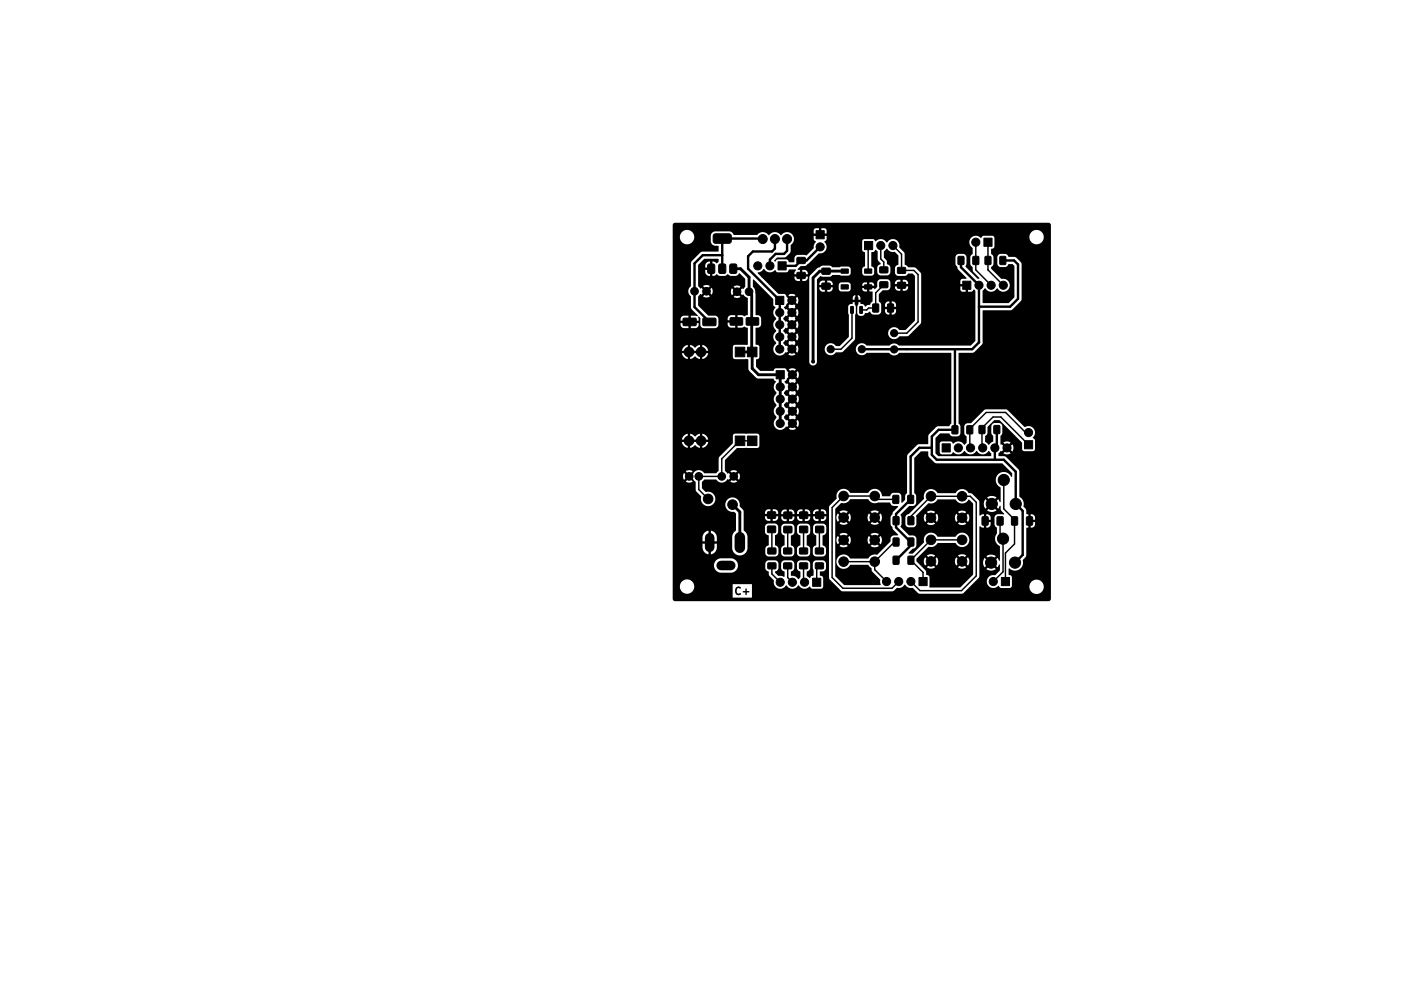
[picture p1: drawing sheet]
<svg xmlns="http://www.w3.org/2000/svg" width="297mm" height="210mm" viewBox="0 0 297 210" stroke-linecap="round" stroke-linejoin="round" font-family="sans-serif">
<defs><g id="words">
<text font-size="2.1" x="153.2" y="124.3">C+</text>
</g></defs>
<g fill="#000" stroke="#000" stroke-width=".21">
<path d="M148 55.2l.9-.1 .3 .2 .1 1.4-.2 .3-.9 .1-.3-.2-.1-1.4zM149.1 48.9l.3-.1 3.1 .1 .2 .3v1.3l-.5 .3-3-.1-.3-.4 .1-1.1zM150.3 55.2l.9-.1 .3 .2 .1 1.4-.2 .3-.9 .1-.3-.2-.1-1.4zM152.6 55.2l.9-.1 .3 .2 .1 1.4-.2 .3-.9 .1-.3-.2-.1-1.4zM162.5 54.7h1.7v1.7h-1.7zM166.5 53.8h1.7v1.2h-1.7zM166.5 56.9h1.7v1.2h-1.7zM170.4 48.2h1.8v1.7h-1.8zM171.7 56h1.7v1.2h-1.7zM171.7 59.1h1.7v1.2h-1.7zM175.7 56.2h1.4l.1 .8h-1.5zM175.7 59.5h1.4l.1 .8h-1.5z"/>
<path d="M180.6 59.5h1.4l.1 .8h-1.5zM180.6 56.2h1.4l.1 .8h-1.5zM180.6 50.4h1.7v1.7h-1.7zM183.8 55.8h1.6v1.1h-1.6zM183.8 58.9h1.6v1.1h-1.6zM187.5 55.9h1.6v1.1h-1.6zM187.5 59h1.6v1.1h-1.6zM200.1 53.6h1.2v1.6h-1.2zM203.2 53.6h1.2v1.6h-1.2zM205.5 49.7h1.7v1.7h-1.7zM205.8 53.6h1.1v1.6h-1.1zM208.9 53.6h1.1v1.6h-1.1z"/>
<path d="M142.7 66.5l2.6-.1 .1 .3v1.1l-.2 .2h-2.4l-.2-.2zM146.8 66.5l2.6-.1 .1 .3v1.1l-.2 .2h-2.4l-.1-.2zM153.6 72.5h2v2h-2zM152.5 66.4l2.5-.1 .1 .3v1.1l-.2 .2h-2.3l-.1-.2zM156.1 72.5h2v2h-2zM155.9 66.4l2.4-.1 .2 .3v1.1l-.3 .2h-2.2l-.2-.2zM162 61.9h1.7v1.7h-1.7zM162.1 77.4h1.7v1.7h-1.7zM177.7 64l.5 .1v1.3l-.5-.1zM178.6 62.1l.6 .1-.1 1.4-.5-.1zM179.6 64l.5 .1v1.3l-.5-.1zM182.3 63.5h1.2v1.6h-1.2z"/>
<path d="M185.4 63.5h1.2v1.6h-1.2zM201.1 58.7h1.7v1.7h-1.7zM153.6 91h2v2h-2zM156.1 91h2v2h-2zM196.8 92.7h1.7v1.7h-1.7zM198.9 88.9h1.1v1.6h-1.1zM202 88.9h1.1v1.6h-1.1zM204.5 88.9h1.2v1.6h-1.2zM207.6 88.9h1.2v1.6h-1.2zM214 92h1.7v1.7h-1.7zM160.4 117.5h1.6v1.2h-1.6zM160.4 114.4h1.6v1.2h-1.6z"/>
<path d="M160.3 106.9h1.7v1.3h-1.7zM160.3 109.9h1.7v1.2h-1.7zM163.7 117.5h1.6v1.2h-1.6zM163.7 114.4h1.6v1.2h-1.6zM163.7 106.9h1.7v1.3h-1.7zM163.7 109.9h1.7v1.3h-1.7zM167 117.5h1.6v1.2h-1.6zM167 114.4h1.6v1.2h-1.6zM167 106.9h1.7v1.3h-1.7zM167 109.9h1.7v1.3h-1.7zM170.3 117.5h1.6v1.2h-1.6zM170.3 114.4h1.6v1.2h-1.6z"/>
<path d="M170.4 106.9h1.6v1.3h-1.6zM170.4 109.9h1.6v1.3h-1.6zM186.6 107.9h1.1v1.6h-1.1zM186.6 116.1h1.1v1.7h-1.1zM186.5 103.4h1.2v1.7h-1.2zM186.6 112.3h1.1v1.7h-1.1zM189.7 107.9h1.1v1.6h-1.1zM189.7 116.1h1.1v1.7h-1.1zM189.6 103.4h1.2v1.7h-1.2zM189.7 112.3h1.1v1.7h-1.1zM205.2 107.9h1.1v1.7h-1.1zM208.3 107.9h1.2v1.7h-1.2z"/>
<path d="M211.3 107.9h1.2v1.7h-1.2zM214.4 107.9h1.2v1.7h-1.2zM169.7 120.7h1.7v1.7h-1.7zM191.9 120.6h1.7v1.7h-1.7zM209.2 120.6h1.7v1.7h-1.7z"/>
<circle cx="158.3" cy="55.5" r=".85"/>
<circle cx="159.3" cy="49.9" r=".94"/>
<circle cx="160.8" cy="55.5" r=".85"/>
<circle cx="161.8" cy="49.9" r=".94"/>
<circle cx="164.4" cy="49.9" r=".94"/>
<circle cx="171.3" cy="51.5" r=".85"/>
<circle cx="184" cy="51.3" r=".85"/>
<circle cx="186.5" cy="51.3" r=".85"/>
<circle cx="203.8" cy="50.6" r=".85"/>
<circle cx="204.5" cy="59.5" r=".85"/>
<circle cx="207" cy="59.5" r=".85"/>
<circle cx="209.6" cy="59.5" r=".85"/>
<circle cx="143.9" cy="73.5" r="1"/>
<circle cx="145.1" cy="60.8" r=".8"/>
<circle cx="146.4" cy="73.5" r="1"/>
<circle cx="147.6" cy="60.8" r=".8"/>
<circle cx="153.9" cy="60.9" r=".8"/>
<circle cx="156.4" cy="60.9" r=".8"/>
<circle cx="162.9" cy="67.8" r=".85"/>
<circle cx="162.9" cy="70.3" r=".85"/>
<circle cx="162.9" cy="65.2" r=".85"/>
<circle cx="162.9" cy="72.9" r=".85"/>
<circle cx="165.4" cy="62.7" r=".85"/>
<circle cx="165.4" cy="70.3" r=".85"/>
<circle cx="165.4" cy="65.2" r=".85"/>
<circle cx="165.4" cy="67.8" r=".85"/>
<circle cx="165.4" cy="72.9" r=".85"/>
<circle cx="165.5" cy="78.2" r=".85"/>
<circle cx="169.8" cy="75.5" r=".3"/>
<circle cx="173.5" cy="72.9" r=".75"/>
<circle cx="180" cy="72.9" r=".75"/>
<circle cx="186.7" cy="72.9" r=".75"/>
<circle cx="186.7" cy="69.5" r=".75"/>
<circle cx="143.9" cy="92" r="1"/>
<circle cx="143.9" cy="99.4" r=".8"/>
<circle cx="145.9" cy="99.4" r=".8"/>
<circle cx="146.4" cy="92" r="1"/>
<circle cx="150.7" cy="99.4" r=".8"/>
<circle cx="153.2" cy="99.4" r=".8"/>
<circle cx="163" cy="80.8" r=".85"/>
<circle cx="163" cy="83.3" r=".85"/>
<circle cx="163" cy="85.8" r=".85"/>
<circle cx="163" cy="88.4" r=".85"/>
<circle cx="165.5" cy="83.3" r=".85"/>
<circle cx="165.5" cy="88.4" r=".85"/>
<circle cx="165.5" cy="85.8" r=".85"/>
<circle cx="165.5" cy="80.8" r=".85"/>
<circle cx="200.2" cy="93.5" r=".85"/>
<circle cx="202.7" cy="93.5" r=".85"/>
<circle cx="205.2" cy="93.5" r=".85"/>
<circle cx="207.8" cy="93.5" r=".85"/>
<circle cx="210.3" cy="93.5" r=".85"/>
<circle cx="214.8" cy="90.3" r=".85"/>
<circle cx="147.9" cy="104.1" r="1"/>
<circle cx="153" cy="105.3" r="1"/>
<circle cx="176.2" cy="112.7" r="1"/>
<circle cx="176.2" cy="108" r="1"/>
<circle cx="176.2" cy="103.5" r="1"/>
<circle cx="176.2" cy="117.2" r="1"/>
<circle cx="182.7" cy="112.7" r="1"/>
<circle cx="182.7" cy="108" r="1"/>
<circle cx="182.7" cy="103.5" r="1"/>
<circle cx="182.7" cy="117.2" r="1"/>
<circle cx="194.4" cy="103.6" r="1"/>
<circle cx="194.4" cy="112.7" r="1"/>
<circle cx="194.4" cy="108.1" r="1"/>
<circle cx="194.4" cy="117.2" r="1"/>
<circle cx="200.9" cy="103.6" r="1"/>
<circle cx="200.9" cy="112.7" r="1"/>
<circle cx="200.9" cy="108.1" r="1"/>
<circle cx="200.9" cy="117.2" r="1"/>
<circle cx="207" cy="117.4" r="1.17"/>
<circle cx="207.2" cy="105.2" r="1.17"/>
<circle cx="209.5" cy="112.4" r="1.17"/>
<circle cx="209.6" cy="100.2" r="1.17"/>
<circle cx="212" cy="117.4" r="1.17"/>
<circle cx="212.2" cy="105.2" r="1.17"/>
<circle cx="163" cy="121.5" r=".85"/>
<circle cx="165.5" cy="121.5" r=".85"/>
<circle cx="168" cy="121.5" r=".85"/>
<circle cx="185.2" cy="121.4" r=".85"/>
<circle cx="187.7" cy="121.4" r=".85"/>
<circle cx="190.2" cy="121.4" r=".85"/>
<circle cx="207.5" cy="121.4" r=".85"/>
</g>
<path d="M154.5 112.2v2.2" fill="none" stroke="#000" stroke-width="2.2"/>
<path d="M148.2 112.3v2M150.6 118.1h2" fill="none" stroke="#000" stroke-width="2"/>
<g fill="none" stroke="#000" stroke-width=".3">
<path d="M181.3 51.4v5.2M184 51.3v2.8l.6 .6v1.6M184.6 59.4l-1.7 1.7v3.2h-1.5l-.4 .4h-1.2M186.5 51.3l1.8 1.8v3.4h2.6l.8 .8v9.9l-2.3 2.4h-2.6M203.8 50.6v5.8l3.2 3.2M206.3 50.6v5.7l3.2 3.3M177.9 64.7v5.9l-2.2 2.3h-2.2M157.1 92h-2.6l-3.8 3.8v3.7h-4.8v2.7l2 2M214.8 90.3h-.6l-4.2-4.2h-4l-3.5 3.4v3.8M214.8 92.8l-5.8-5.7h-1.6l-2.3 2.3v4M161.2 110.6v4.4M161.2 118.1v1.7l1.8 1.8"/>
<path d="M164.5 110.6v4.4M164.5 118.1v2.5l1 1M167.8 110.5v4.5M167.8 118.1v3.2l.2 .3M171.1 110.6v4.4M171.1 118.1l-.5 .6v2.9M176.2 117.3h6.5M182.7 117.3v1.6l2.5 2.5M187.1 104.3h-3.7l-.7-.7h-6.5l-2.4 2.4v14.6l2.2 2.2h10.3l1.4-1.4M187.1 113.2h-.3l-4.1 4.1M190.3 108.7v-.9l4.1-4.2h8.2l1.3 1.3v15.3l-3.1 3.1h-8.6l-1.9-1.9M200.9 112.7h-6.5l-4.1 4.2 2.5 2.6v1.9"/>
<path d="M208.9 108.8v3l.6 .7v6.9l-2 2M209.6 100.2v6l2.3 2.3v5.1l-1.9 1.9v5.9"/>
</g>
<path d="M153.2 56.1h1.5l1.7 1.8v3l.6 .6v12.1M172.5 56.6h.1M176.4 56.6h-5.2l-1.4 1.4v17.5M154.6 73.5h2.5v3.4l1.3 1.3h4.6v10.2M153 105.4l1.5 1.5v6.4" fill="none" stroke="#000" stroke-width=".6"/>
<path d="M150.9 53.3h-4.1l-1.7 1.7v9.1l3.1 3.1M159.3 49.9l-8.4-.1v6.3M161.8 49.9v2l-.5 .6h-4.1l-1 1v2.6l6.7 6.6v10.2M164.4 49.9v2.5l-.7 .6h-1.7l-1.2 1.2v1.3M171.3 51.5l-2.8 2.9h-1.2l-1.1 1.1h-2.9M200.7 54.4v1.4l3.8 3.8v11.8M209.5 54.4h2.3l.8 .8v7.2l-1.6 1.6h-6.5M199.4 72.9l.1 16.8h-3.5l-1.4 1.4v3.9l1.1 1h13.9l2.6 2.5v6.7l1.4 1.5v9.2l-1.6 1.6M204.5 71.4v.1M204.5 71.5l-1.5 1.4h-23M194.6 93.5h-2.6l-1.8 1.8v9l-3.1 3v2.8l3.2 3.1v.7l-3.2 3.1M208.2 89.7v3.4l-.4 .4v2.5" fill="none" stroke="#000" stroke-width=".5"/>
<path d="M140.6 46.7l.4-.2h78l.4 .2 .1 .3v78l-.2 .4-.3 .1h-78.2l-.3-.3v-.4h16.6v-2.9h-4.1v2.9h-12.5v-2.5h1.5a1.51 1.51 0 0 0 2.1 1.5 1.51 1.51 0 0 0 .4-2.5 1.51 1.51 0 0 0-2.5 .8v.2h-1.5v-4.4h8.6a1.51 1.51 0 0 0 1.4 1.7l2.5-.1a1.5 1.5 0 0 0 1.1-1.8h5.7v.9a.93 .93 0 0 0 .8 .7v.8l1 1a1.46 1.46 0 0 0 1.5 1.8l.6-.2 .5-.5a1.48 1.48 0 0 0 2.6 0 1.52 1.52 0 0 0 2.4 .2l.4 .5 2.1-.1 .2-.3v-1.8a.67 .67 0 0 0-.7-.6l.1-.8 .8-.1 .4-.5v-1.3l-.6-.4h-1.5l-.5 .3-.1 .4v1l.1 .3v1.2a.59 .59 0 0 0-.7 .4l-.7-.3 .1-1a.74 .74 0 0 0 .6-.7v-1l-.4-.6h-1.6l-.5 .1-.2 .5v1.1l.2 .4 .5 .2v1.1l-.4 .5-.3-.2a1.49 1.49 0 0 0-1.3-.5v-.9l.4-.2 .3-.4v-1.1l-.3-.5-.4-.1h-1.6l-.4 .6-.1 1a.93 .93 0 0 0 .8 .7v1l-.2 .1-.4-.2h-.7l-.7-.6v-.3l.5-.3 .2-.4-.1-1.2-.5-.4h-1.6l-.4 .3-.2 .4h-5.7a1.5 1.5 0 0 0-1.4-1.2l-2.4 .1a1.51 1.51 0 0 0-1.2 1.3h-8.6v-5.8h6.2v.9h1v.5h-1v.9a1.49 1.49 0 0 0 1.3 1.3v-.9h.5l.1 .9a1.5 1.5 0 0 0 1.1-1.3v-.9h-1v-.5h1v-1.1a1.49 1.49 0 0 0-1.2-1.1v.9h-.5l-.1-.9a1.5 1.5 0 0 0-1.2 1.3h-6.2v-12.8h2.1l.3 .9 .6-.7 .4 .4-.6 .7a1.29 1.29 0 0 0 1.4-.1l-.7-.6 .3-.4 1 1.1 .1 1.9 1 1.1a1.55 1.55 0 0 0 .7 1.8 1.55 1.55 0 0 0 1.8-.2h2.6v.3a1.59 1.59 0 0 0 1.9 1.4l.3 .4v3.4l-.5 .6-.2 .5v2.9a1.61 1.61 0 0 0 1.7 1.3 1.61 1.61 0 0 0 1.4-1.5v-2.7l-.2-.5-.6-.6v-.7h4.5v1a1.02 1.02 0 0 0 .8 .8v2l-.1 .1a.74 .74 0 0 0-.7 .7l.1 1.1 .5 .5h1.5l.4-.2 .3-.4v-1h.5v.9a.74 .74 0 0 0 .7 .7h1.4l.4-.2 .3-.4v-1h.6v1.1l.6 .5h1.4l.4-.2 .3-.4v-1h.6v.9a.74 .74 0 0 0 .7 .7h1.4l.5-.3 .1-.3v-1.3l-.7-.5v-1.9l.7-.6v-1.6l-.2-.2-.4-.2h-1.5l-.5 .4-.1 1.4 .2 .4 .5 .3v2l-.6 .4-.1 .4h-.6l-.1-.4-.6-.4 .1-2.1a.76 .76 0 0 0 .6-.7v-1.1l-.4-.5-1.6-.1-.6 .3-.1 .4v1.1l.1 .4 .6 .4v1.9l-.1 .1a.74 .74 0 0 0-.6 .7h-.6l-.2-.4-.5-.4v-1.9l.4-.3 .3-.4v-1.2l-.1-.4-.6-.3-1.6 .1-.4 .5v1.2a.75 .75 0 0 0 .6 .7l.1 2-.1 .1a.74 .74 0 0 0-.7 .7h-.5l-.2-.4-.5-.4v-2l.5-.4 .1-.4v-1.1l-.4-.5-1.7-.1-.5 .3-.1 .4h-4.5v-2h4.5l.1 .5 .3 .2h1.2a.84 .84 0 0 0 1.1-.6h.7l.1 .4 .5 .3h1a.84 .84 0 0 0 1.1-.7h.6a.84 .84 0 0 0 1.1 .7h1l.5-.3 .1-.4h.6a.84 .84 0 0 0 1.1 .7h1a.78 .78 0 0 0 .7-1h-1.2v1h-.5v-1h-1.1v.3h-.6v-.3h-1.1v1h-.5v-1h-1.1v.3h-.6v-.3h-1.1v1h-.5v-1h-1.1v.3h-.7v-.3h-1.1v.9h-.5v-.9h-1.1v.2h-4.5v-1h4.5v.3h2.7v-.2h.7v.2h2.7v-.3h.6v.3h2.7v-.3h.6v.3h2.8a.85 .85 0 0 0-1.2-1v1h-.5v-1l-.8 .2-.3 .5h-.6a.84 .84 0 0 0-1.1-.7v1h-.5v-1l-.8 .2-.3 .5h-.6a.84 .84 0 0 0-1.1-.6v.9h-.5v-.9l-.8 .1-.3 .6h-.7a.82 .82 0 0 0-1.1-.8v1h-.5v-1l-.8 .2-.3 .5h-4.5l-.1-.5-.5-.6h18.4v14.7l.2 .4 2.3 2.3 .4 .2h10.4l.9-.7a1.68 1.68 0 0 0 1.7-.8l.1 .1a1.35 1.35 0 0 0 1.5 .6l1.1 1.1 .4 .2h8.8l.3-.2 3.3-3.4 .1-10.4 .1-.1 .3 .2 .5 .1a1.03 1.03 0 0 0 1.4-.6v-.6h-.9v1.2h-.5v-1.7h1.4a.85 .85 0 0 0-.9-1.1v1.1h-.5v-1.1l-.9 .2-.1-2.9-1.7-1.7a.78 .78 0 0 1-.9-.5 1.63 1.63 0 0 0-2.4 .4h-3.7a1.55 1.55 0 0 0-2-.7 1.55 1.55 0 0 0-.8 2l-3.2 3.1-.5 .3-.2 .4v1.4a.74 .74 0 0 0 .7 .7h1l.4-.3 .2-.4v-1.4h1.6l.2 1 .7-.7 .4 .3-.6 .8a1.49 1.49 0 0 0 1.6-.1l-.7-.7 .4-.3 .7 .7 .3-1h3.5l.2 1 .7-.7 .4 .3-.6 .8a1.49 1.49 0 0 0 1.6-.1l-.7-.7 .4-.3 .7 .6a1.49 1.49 0 0 0 0-1.7l-.7 .7-.4-.3 .6-.8a1.49 1.49 0 0 0-1.6 .1l.7 .7-.4 .3-.7-.7-.2 .8h-3.5l-.3-.8-.7 .7-.4-.3 .6-.8a1.49 1.49 0 0 0-1.6 .1l.7 .7-.4 .3-.7-.7-.2 .8h-1.6v-.4l2.5-2.5h.2a1.68 1.68 0 0 0 1.8-.8h3.7a1.57 1.57 0 0 0 2.8 0l.8 .9v14.8l-2.7 2.6h-6.4v-2.1a.67 .67 0 0 0-.6-.5l-.2-.9-1.9-2h1.6l.2 1 .7-.7 .4 .3-.7 .7a1.48 1.48 0 0 0 1.7 0l-.7-.7 .4-.3 .7 .7 .3-1h3.5l.2 1 .7-.7 .4 .3-.6 .8a1.49 1.49 0 0 0 1.6-.1l-.7-.7 .4-.3 .7 .6a1.49 1.49 0 0 0 0-1.7l-.7 .7-.4-.3 .6-.8a1.49 1.49 0 0 0-1.6 .1l.7 .7-.4 .3-.7-.7-.2 .8h-3.5l-.3-.8-.7 .7-.4-.3 .6-.8a1.49 1.49 0 0 0-1.6 .1l.7 .7-.4 .3-.7-.7-.2 .8h-1.6v-.5l2.5-2.4a1.8 1.8 0 0 0 2-.8h3.7a1.52 1.52 0 0 0 2.3 .4 1.52 1.52 0 0 0-.1-2.4 1.52 1.52 0 0 0-2.3 .6h-3.7a1.55 1.55 0 0 0-2-.7 1.55 1.55 0 0 0-.8 2l-2.3 2.2-.9 .1v-.2l.9-.9a.74 .74 0 0 0 .7-.7v-1.3l-.2-.4-.4-.3h-.9l-1.8-1.9 .2-.5v-1.5l-.2-.4 1.7-1.8 1.1-.1 .4-.6v-1.5l-.3-.6v-7.2l1.3-1.4 1.5-.1 .2 1.2 1.2 1.2 .4 .1h13.7l2.1 2-.1 .8a2.13 2.13 0 0 0-2-.9 1.73 1.73 0 0 0-1.3 1.5 1.73 1.73 0 0 0 1 1.7l-.1 3-.4-.6-.7 .8-.4-.4 .7-.7a1.66 1.66 0 0 0-1.9 0l.7 .7-.4 .4-.7-.7a1.66 1.66 0 0 0 0 1.9l.7-.8 .4 .4-.7 .8a1.66 1.66 0 0 0 1.9-.1l-.7-.7 .4-.4 .7 .8 .4-.6 .2 .9 .6 .8-.1 .1h-1.3l-.5 .4-.1 1.8 .5 .6v1.2a1.77 1.77 0 0 0 .6 2.7v3l-.5-.6-.7 .7-.4-.4 .8-.7a1.66 1.66 0 0 0-2 0l.8 .7-.4 .4-.8-.7a1.66 1.66 0 0 0 .1 1.9l.7-.7 .4 .4-.7 .7a1.66 1.66 0 0 0 1.9 0l-.8-.7 .4-.4 .7 .7 .3-.5h.2v1.2l-1 1a1.38 1.38 0 0 0-1.6 1.8 1.38 1.38 0 0 0 2.4 .4l.5 .5 1.9-.1 .3-.3h3.7v.2a1.51 1.51 0 0 0 2.3 1.2 1.51 1.51 0 0 0 0-2.6 1.51 1.51 0 0 0-2.3 1.2h-3.7l.1-1.9a.67 .67 0 0 0-.7-.5v-1.4a1.77 1.77 0 0 0 2.2 .3 1.77 1.77 0 0 0 .7-2l.6-.6 .2-.4v-5.6l.4-.1a1.03 1.03 0 0 0 1.4-.6v-.6h-.9v1.2h-.5v-1.7h1.4a.85 .85 0 0 0-.9-1.1v1.1h-.5v-1.1l-.4-.1-.1-.9-.5-.6a1.96 1.96 0 0 0-.9-2.2v-5.3l-2.8-2.9-.4-.2h-1.2l.1-.6 .4-.5 .2 .2 .6-.7 .4 .4-.6 .7a1.34 1.34 0 0 0 1.5-.1l-.6-.6 .3-.4 .7 .6a1.34 1.34 0 0 0-.1-1.5l-.6 .7-.3-.4 .5-.7a1.34 1.34 0 0 0-1.4 .1l.6 .6-.4 .4-.6-.7h-.2v-1.7l.4-.6-.1-1.7-.5-.4h-1.1a.74 .74 0 0 0-.7 .7l.1 1.5 .3 .5v1.1l-.9 .8-.7-.7v-1.1l.4-.6 .1-1.4 1.4-1.4h1.1l4.6 4.7 .1 1.4 .2 .3 2 .1 .4-.3 .1-2-.5-.4a1.47 1.47 0 0 0-.7-2.5l-1 .1-3.8-3.6h-4.4l-3 2.8-1 .1-.3 .4-.1 1.7 .5 .6v1.3l-.5 .5a1.52 1.52 0 0 0-2.4-.3l-.4-.4h-2.1l-.2 .3v1.9l.4 .4 1.8 .1 .6-.5a1.49 1.49 0 0 0 2.3-.3 1.48 1.48 0 0 0 2.6 0 1.48 1.48 0 0 0 2.5 0l.5 .5v.6h-11l-.6-.6v-3.1l1-1h1.8l.4 .4 .4 .2h1l.5-.4 .1-1.8-.4-.5v-14.6l.1-.1 3-.1 1.9-1.8v-7l6-.1 2.1-2.1 .1-7.5-.2-.4-1.2-1-1.3-.1-.5-.5-1.2-.1-.4 .2-.2 .2-.1 1.7a.74 .74 0 0 0 .7 .7l1.2-.1 .5-.6h.8l.4 .4v6.6l-1.3 1.2h-5.3l-.1-2.6 .5-.5a1.48 1.48 0 0 0 2.6 0 1.37 1.37 0 0 0 1.7 .7 1.37 1.37 0 0 0 .8-1.7 1.37 1.37 0 0 0-1.6-1l-2.2-2.1v-.4l.3-.2 .2-.4v-1.5l-.5-.6 .1-1.1a.54 .54 0 0 0 .6-.4v-1.8l-.1-.3h7.4v.2a1.51 1.51 0 0 0 2.3 1.2 1.51 1.51 0 0 0 0-2.6 1.51 1.51 0 0 0-2.3 1.2h-7.4l-.4-.2h-1.7l-.5 .5a1.48 1.48 0 0 0-2.5 .5v.3a1.36 1.36 0 0 0 .6 1.2l.1 1.3-.5 .6v1.6l.4 .5 .1 1 1.3 1.3v.2h-.3l-2.5-2.5 .2-.6v-1.4a.74 .74 0 0 0-.7-.7h-1l-.5 .3-.1 .4v1.5l.5 1.1 1.8 1.7-.1 .2h-.8l-.4 .3v.8h.9v.5h-.9v.8l.4 .3h.7v-.9h.5v.9l.8-.1 .4-.4 .3 .3v10.5l-1 .9h-14.9a1.38 1.38 0 0 0-2.1 0h-4.7a1.27 1.27 0 0 0-1.9-.1 1.27 1.27 0 0 0 .1 1.9 1.27 1.27 0 0 0 1.9-.2h4.6a1.31 1.31 0 0 0 2.1 0h10.9v14.7l-.5 .6h-2.2l-.5 .1-1.5 1.7-.1 1.9-2.2 .1-2.2 2.1-.1 8-.3 .6-.1 .9-.5 .5h-.2l-.1-1.4-.1-.3-.4-.3h-1.3l-.5 .7h-1.6a1.58 1.58 0 0 0-1.3-1.5 1.58 1.58 0 0 0-1.7 .8h-3.7a1.55 1.55 0 0 0-2-.7 1.55 1.55 0 0 0-.9 1.9l-1.4 1.4-.2 .4h-18.4l-.2-.2a1.51 1.51 0 0 0-1.3-1.8 1.51 1.51 0 0 0-1.7 1.3h-2.6l.1-.1a1.56 1.56 0 0 0 .1-1.8 1.56 1.56 0 0 0-1.8-.6l-.7-.8v-1.3l.5-.5h2.5a1.43 1.43 0 0 0 2.4-.1l.2 .2 .6-.7 .4 .4-.6 .7a1.29 1.29 0 0 0 1.4-.1l-.7-.6 .3-.4 .8 .6a1.29 1.29 0 0 0-.1-1.4l-.7 .7-.3-.3 .6-.8a1.29 1.29 0 0 0-1.4 .1l.7 .7-.4 .3-.6-.7-.3 .2-.5-.6v-2.3l2.5-2.5h4.3l.3-.1 .1-.3v-2.1l-.1-.3-.3-.2-4.9 .1-.2 .3-.1 1.7-2.8 2.9-.1 2.8-.5 .5h-2.5a1.32 1.32 0 0 0-1.3-.6 1.32 1.32 0 0 0-1.1 .9l-.4 .3-.3-.3 .6-.8a1.29 1.29 0 0 0-1.4 .1l.7 .7-.4 .3-.6-.7-.3 .6h-2.1v-7.5h3v.5l-1.1 .1a1.49 1.49 0 0 0 1.2 1.1v-1.1h.5v1.1l1.1-.6 1 .6v-1.1h.5v1.1a1.48 1.48 0 0 0 1.2-1.2h-1.1v-.5l1.1-.1a1.49 1.49 0 0 0-1.2-1.2v1.1h-.5v-1.1l-1.1 .6-1-.6v1.1h-.5v-1.1a1.48 1.48 0 0 0-1.2 1.3h-1.9v-18.6h3v.5h-1.1a1.48 1.48 0 0 0 1.2 1.3v-1.1h.5v1.1l1.1-.6 1 .6v-1.1h.5v1.1a1.48 1.48 0 0 0 1.2-1.3h-1.1v-.5l1.1-.1a1.49 1.49 0 0 0-1.2-1.1v1.1h-.5v-1.1l-1.1 .6-1-.6v1.1h-.5v-1.1a1.48 1.48 0 0 0-1.2 1.2h-1.9v-5.4h1.6l.2 .4 .4 .3h2.5l.6-.3 .1-.7h-1.6v1h-.5v-1h-1.7v.3h-1.6v-1.2h1.6v.4h1.7v-1.1l-1.2 .1-.3 .2-.2 .4h-1.6v-5.9h3.3l.1 .6 .4 .6v2.4l1.4 1.6-.1 .1-1.3-.1v1.1h1.6l-.1-.8 .1-.1 .4 .3v1.5l.3 .4 .4 .2h2.4a.74 .74 0 0 0 .7-.8h1.9l.1 .4 .3 .2 1.1 .1 .1-1h-1.6v.3h-1.9l-.1-1.2h2v.4h1.6v-1.1l-1.2 .1-.3 .2-.1 .4h-2l-.1-.3-.4-.3h-1.6l-2.1-2.1v-1.9l.4-.5 .3 .1 .7-.7 .3 .4-.7 .7a1.29 1.29 0 0 0 1.5 0l-.7-.7 .4-.4 .7 .7a1.29 1.29 0 0 0-.1-1.4l-.6 .7-.4-.4 .7-.7a1.29 1.29 0 0 0-1.5 0l.7 .7-.3 .4-.7-.7-.3 .1-.4-.5v-2.9h1.5a.88 .88 0 0 0 1 .8v-1.2h-1v.4h-1.5v-1.4h1.5v.5h1v-1.3h-.2a.87 .87 0 0 0-.8 .8h-1.5l1.3-1.4h2.9l.1 .7-.4 .3-.5-.4h-.4v3h.4l.5-.4 .7 .4h.9l.7-.4 .7 .4h.9l.9-.5 1.1 1.1v1.6l-.3 .5-.3-.1-.7 .7-.3-.4 .6-.7a1.29 1.29 0 0 0-1.4 0l.7 .7-.3 .4-.8-.7a1.29 1.29 0 0 0 .1 1.4l.7-.7 .3 .4-.6 .7a1.29 1.29 0 0 0 1.4 0l-.7-.7 .3-.4 .7 .7 .3-.1 .9 .8v3.4l-.3 .1a.56 .56 0 0 1-.9 0h-1v2.6l1.2-.1a.44 .44 0 0 1 .7 .1l.3 .1v3.4l-.3 .1h-2.4l-.3 .1-.1 .3v2.3l.4 .3h2.7l.2 2.3 1.7 1.6 3.4 .1 .6 .7a1.5 1.5 0 0 0 .1 2.2l-.1 .3a1.45 1.45 0 0 0 .1 2.3l-.1 .3a1.45 1.45 0 0 0 .1 2.2l-.1 .3a1.39 1.39 0 0 0 0 2.2 1.39 1.39 0 0 0 2.1-.5l.2 .2 .6-.7 .4 .4-.6 .6a1.34 1.34 0 0 0 1.5 0l-.7-.6 .4-.4 .7 .6a1.34 1.34 0 0 0-.1-1.5l-.6 .7-.4-.4 .7-.6-.2-.2 .2-.1-.7-.7 .4-.3 .6 .6a1.33 1.33 0 0 0 0-1.5l-.6 .6-.4-.3 .7-.7-.2-.1 .2-.2-.7-.6 .4-.4 .6 .7a1.33 1.33 0 0 0 0-1.6l-.6 .7-.4-.4 .7-.6-.2-.2 .2-.1-.7-.6 .4-.4 .6 .6a1.33 1.33 0 0 0 0-1.5l-.6 .6-.4-.3 .7-.6-.2-.2 .2-.2-.7-.6 .4-.3 .6 .6a1.33 1.33 0 0 0 0-1.5l-.6 .6-.4-.4 .6-.6a1.34 1.34 0 0 0-1.5 0l.7 .6-.4 .4-1.1-1.2h-1.9l-.5 .5h-2.8l-.8-.9 .1-1.5a.54 .54 0 0 0 .6-.5v-2.1a.72 .72 0 0 0-.8-.5l.1-3.5a.87 .87 0 0 0 1.1-.7l-.1-1.5-.4-.3-.7-.2v-4.5a1.71 1.71 0 0 0-.5-1.4v-1.3l.1-.2 4.1 4.1v1.3l.5 .4a1.56 1.56 0 0 0 .1 2.3v.3a1.43 1.43 0 0 0 0 2.3v.2a1.44 1.44 0 0 0 0 2.3v.2a1.38 1.38 0 0 0-.1 2.2 1.38 1.38 0 0 0 2.1-.4l.2 .1 .6-.6 .4 .4-.6 .6a1.34 1.34 0 0 0 1.5 0l-.7-.6 .4-.4 .7 .6a1.34 1.34 0 0 0-.1-1.5l-.6 .6-.4-.3 .7-.6-.2-.2 .2-.2-.7-.6 .4-.3 .6 .6a1.33 1.33 0 0 0 0-1.5l-.6 .6-.4-.4 .7-.6-.2-.1 .2-.2-.7-.6 .4-.4 .6 .7a1.33 1.33 0 0 0 0-1.6l-.6 .7-.4-.4 .7-.6-.2-.2 .2-.1-.7-.7 .4-.3 .6 .6a1.33 1.33 0 0 0 0-1.5l-.6 .6-.4-.3 .7-.7-.2-.1 .2-.2-.7-.6 .4-.4 .6 .7a1.33 1.33 0 0 0 0-1.6l-.6 .7-.4-.4 .6-.6a1.34 1.34 0 0 0-1.5 0l.7 .6-.4 .4-.9-1.2-1.4-.1-3.4-3.3h6.7a.85 .85 0 0 0 1.2 .7h.9a.74 .74 0 0 0 .7-.8h.3v17.7a.8 .8 0 0 0 .9 .7 .8 .8 0 0 0 .7-.9v-2.6h1.6a1.29 1.29 0 0 0 1 1.3 1.29 1.29 0 0 0 1.4-.5h1.1l.4-.2 2.4-2.5 .3-6.9h.2l.1 1.4 .3 .5h.9l.4-.5 .5-.1 .4-.3 .6 .6 1.1 .1a.74 .74 0 0 0 .8-.7l.8 .1a1.02 1.02 0 0 0 1.4 .6 .84 .84 0 0 0 .8-1.1h-.8v1.1h-.6v-1.1h-.8v.4h-.8v-1.4h.8v.5h2.2a.84 .84 0 0 0-.8-1.2v1.2h-.6v-1.2l-.6 .2-.2 .5h-.8l-.5-.7v-1.4l.8-.9 1.1-.1 .5-.5h.9a.84 .84 0 0 0 1.1 .7h1a.76 .76 0 0 0 .7-.9h-1.2v.9h-.5v-.9h-1.1v.2h-.9v-.9h.9v.2h2.8a.84 .84 0 0 0-1.2-.9v.9h-.5v-.9l-.8 .2-.3 .5h-.9v-.1a.74 .74 0 0 0-.7-.7h-1.4l-.4 .1-.3 .5v1l-.5 .5-.1-.3h-1v.7l.7 .2-.1 1.9-.5 .7-.5 .1-.4 .3-.2-.1a.78 .78 0 0 0-.8-.5l-.1-.3h-.6l-.1 .9h-.2l-.1-.9h-.6l-.1 .4a.73 .73 0 0 0-.9 .5l.1 1.4 .1 .4v4.5l-1.9 1.9h-.8a1.26 1.26 0 0 0-1.4-.5 1.26 1.26 0 0 0-1 1.1h-1.6v-10.6h7.5v.4h1.6v-.5l-.2-.4-.4-.1v1h-.4v-1l-.5 .2-.1 .4h-7.5v-2h.5a.85 .85 0 0 0 1.2 .7h.9a.77 .77 0 0 0 .7-.9h-1.1v.9h-.5v-.9h-1.2v.2h-.5v-.7h4.6v.9l.1 .3 .4 .1h1.5l.3-.1 .2-.4h2.4l.3 .5h.7v-.7h-1v.2h-2.4v-.8l4.9 .1-.2-.5-.4-.2h-.4v.7h-.5v-.7l-.7 .1-.3 .5h-2.4l-.2-.4-.4-.2-1.5 .1-.3 .1-.1 .4h-4.6v-.2h.5v.2h2.8v-.2a.85 .85 0 0 0-1.1-.7v.9h-.5v-.9h-.7l-.3 .3-.2 .4h-.5v-1l.8-.7 .4 .2h1.4l.7-.4h1.4l.4 .1h1.7l.3-.4-.1-1.2-.5-.3-3.2 .2-.6-.3h-1.6l-1 .5-1.5 1.5-.2 .4h-.3v-.1h-1.1v.9h-.5v-.9h-1.2v.2h-6.7l-1-1.1 .8-.2 .5-.6a1.52 1.52 0 0 0 2.4 .3l.5 .4 1.8 .1 .4-.2 .2-.4h1.4l.1 .1-.3 .4-.1 .5h2.8a.85 .85 0 0 0-1.1-1v1h-.5v-1h-.5v-.2l.6-.6 1.2-.1 2.6-2.5a1.47 1.47 0 0 0 1.5-.8 1.47 1.47 0 0 0-.3-1.7h7.9v1.8l.6 .5v2.8l-.5 .3-.1 .4v.9l.4 .4h1.6l.5-.4v-1l-.6-.6 .1-2.9a.73 .73 0 0 0 .8-.5l.4 .4v1.7l.6 .8-.6 .6-.1 1.2a.74 .74 0 0 0 .7 .7h1.5l.3-.2 .3-.4-.1-1.3-.6-.5-.1-.7-.6-.6v-1.3l.6-.6a1.87 1.87 0 0 0 1.7 .7l.7 .8v1.8l-.6 .5-.1 1.2a.74 .74 0 0 0 .7 .7h1.5l.6-.5h.9l.5 .5v9.3l-1.9 2h-1.4a1.27 1.27 0 0 0-1.9-.2 1.27 1.27 0 0 0 .1 1.9 1.27 1.27 0 0 0 1.9-.4l1.8-.1 2.7-2.7v-10.1l-.1-.4-1.1-1-1.5-.1-.7-.5-.1-2.4-1-1.2-.1-.2a1.4 1.4 0 0 0-.9-1.5 1.4 1.4 0 0 0-1.7 .6 1.52 1.52 0 0 0-2.4-.2l-.5-.5h-1.8l-.4 .5h-7.9l.4-.3v-.8h-.9v-.5h.9v-.9l-.3-.2h-.8v.9h-.4v-.9h-.7l-.4 .2-.1 .9h1v.5h-1l.1 .7 .4 .4v.1a1.59 1.59 0 0 0-.5 1.3l-1.5 1.5-1.8-.1a.74 .74 0 0 0-.7 .7v.7l-.1 .1h-1l-.2-.4-.4-.2-1.8 .1-.4 .4-.3-.2 .6-.6h1.5l.4-.2 .9-1v-1.4a1.5 1.5 0 0 0 .3-2.3 1.5 1.5 0 0 0-2.3 .2 1.56 1.56 0 0 0-2.5 0 1.54 1.54 0 0 0-2.5-.1h-4.8l-.3-.4-.6-.3-3.3 .1a.99 .99 0 0 0-.7 .8v1.2a1 1 0 0 0 1 .9l.7 .1-.1 1.1-3.4 .1-2.2 2-.1 5.1-.4 .4-.1 .6h-3.3v-11.3h1.5v.2a1.51 1.51 0 0 0 2.3 1.2 1.51 1.51 0 0 0 0-2.6 1.51 1.51 0 0 0-2.3 1.2h-1.5zM144.3 73.2h1.8v.5h-1.8zM164.1 71l.2 .1 .6-.6 .4 .3-.6 .6 .1 .2-.2 .2 .7 .6-.4 .3-.6-.6-.2 .1-.5-.5v-.2zM164.1 68.4l.2 .2 .6-.7 .4 .4-.6 .6 .1 .2-.2 .1 .7 .6-.4 .4-.6-.6-.2 .1-.5-.5v-.3zM164.1 65.9l.2 .1 .6-.6 .4 .3-.6 .6 .1 .2-.2 .2 .7 .6-.4 .4-.6-.7-.2 .1-.5-.5v-.2zM164.2 63.5l.7-.7 .4 .4-.6 .6 .1 .2-.2 .1 .7 .7-.4 .3-.6-.6-.2 .1-.4-.4zM164.3 79l.7-.6 .4 .3-.6 .6 .1 .2-.2 .2 .7 .6-.4 .3-.6-.6-.2 .1-.4-.4zM144.3 91.8h1.8v.5h-1.8zM164.2 86.5l.2 .1 .6-.6 .4 .3-.6 .6 .1 .2-.2 .2 .7 .6-.4 .4-.6-.7-.2 .1-.4-.4v-.4zM164.2 84l.2 .1 .6-.7 .4 .4-.6 .6 .1 .2-.2 .1 .7 .7-.4 .3-.6-.6-.2 .1-.4-.5v-.3zM164.2 81.4l.2 .1 .6-.6 .4 .4-.6 .6 .1 .1-.2 .2 .7 .6-.4 .4-.6-.7-.2 .2-.4-.5v-.3zM174.5 106.2l1.2-1.2a1.67 1.67 0 0 0 1.9-.8h3.7a1.54 1.54 0 0 0 2.1 .7h2.4l.2 .1a.74 .74 0 0 0 .6 .6h.9l.1 .2-1 1-.2 .6-.3 .4-.1 1.7 .6 1.1 1 1.1-1.3 .2-.3 .5v.6l-2.7 2.8a1.8 1.8 0 0 0-2 .8h-3.7a1.52 1.52 0 0 0-2.4-.4 1.52 1.52 0 0 0 .1 2.3 1.52 1.52 0 0 0 2.3-.6h3.7l.7 .7 .2 .7 1.6 1.7 .1 1.1h-7.6l-1.8-1.8v-7.7h.2l.3 1 .7-.7 .3 .4-.7 .7a1.48 1.48 0 0 0 1.8 0l-.7-.7 .3-.4 .7 .7 .3-1h3.5l.3 1 .7-.7 .3 .4-.6 .7a1.49 1.49 0 0 0 1.7 0l-.7-.7 .3-.4 .8 .6a1.49 1.49 0 0 0-.1-1.6l-.7 .7-.3-.4 .6-.7a1.49 1.49 0 0 0-1.7 0l.7 .7-.3 .4-.7-.7-.3 .7h-3.5l-.3-.7-.7 .7-.3-.4 .6-.7a1.49 1.49 0 0 0-1.7 0l.7 .7-.3 .4-.7-.7-.3 .7h-.2v-4.7h.2l.3 1 .7-.7 .3 .4-.7 .7a1.48 1.48 0 0 0 1.8 0l-.7-.7 .3-.4 .7 .7 .3-1h3.5l.3 1 .7-.7 .3 .4-.6 .7a1.49 1.49 0 0 0 1.7 0l-.7-.7 .3-.4 .8 .6a1.49 1.49 0 0 0-.1-1.6l-.7 .7-.3-.4 .6-.7a1.49 1.49 0 0 0-1.7 0l.7 .7-.3 .4-.7-.7-.3 .7h-3.5l-.3-.7-.7 .7-.3-.4 .6-.7a1.49 1.49 0 0 0-1.7 0l.7 .7-.3 .4-.7-.7-.3 .7h-.2z" fill="#000"/>
<use href="#words"/>
</svg>
